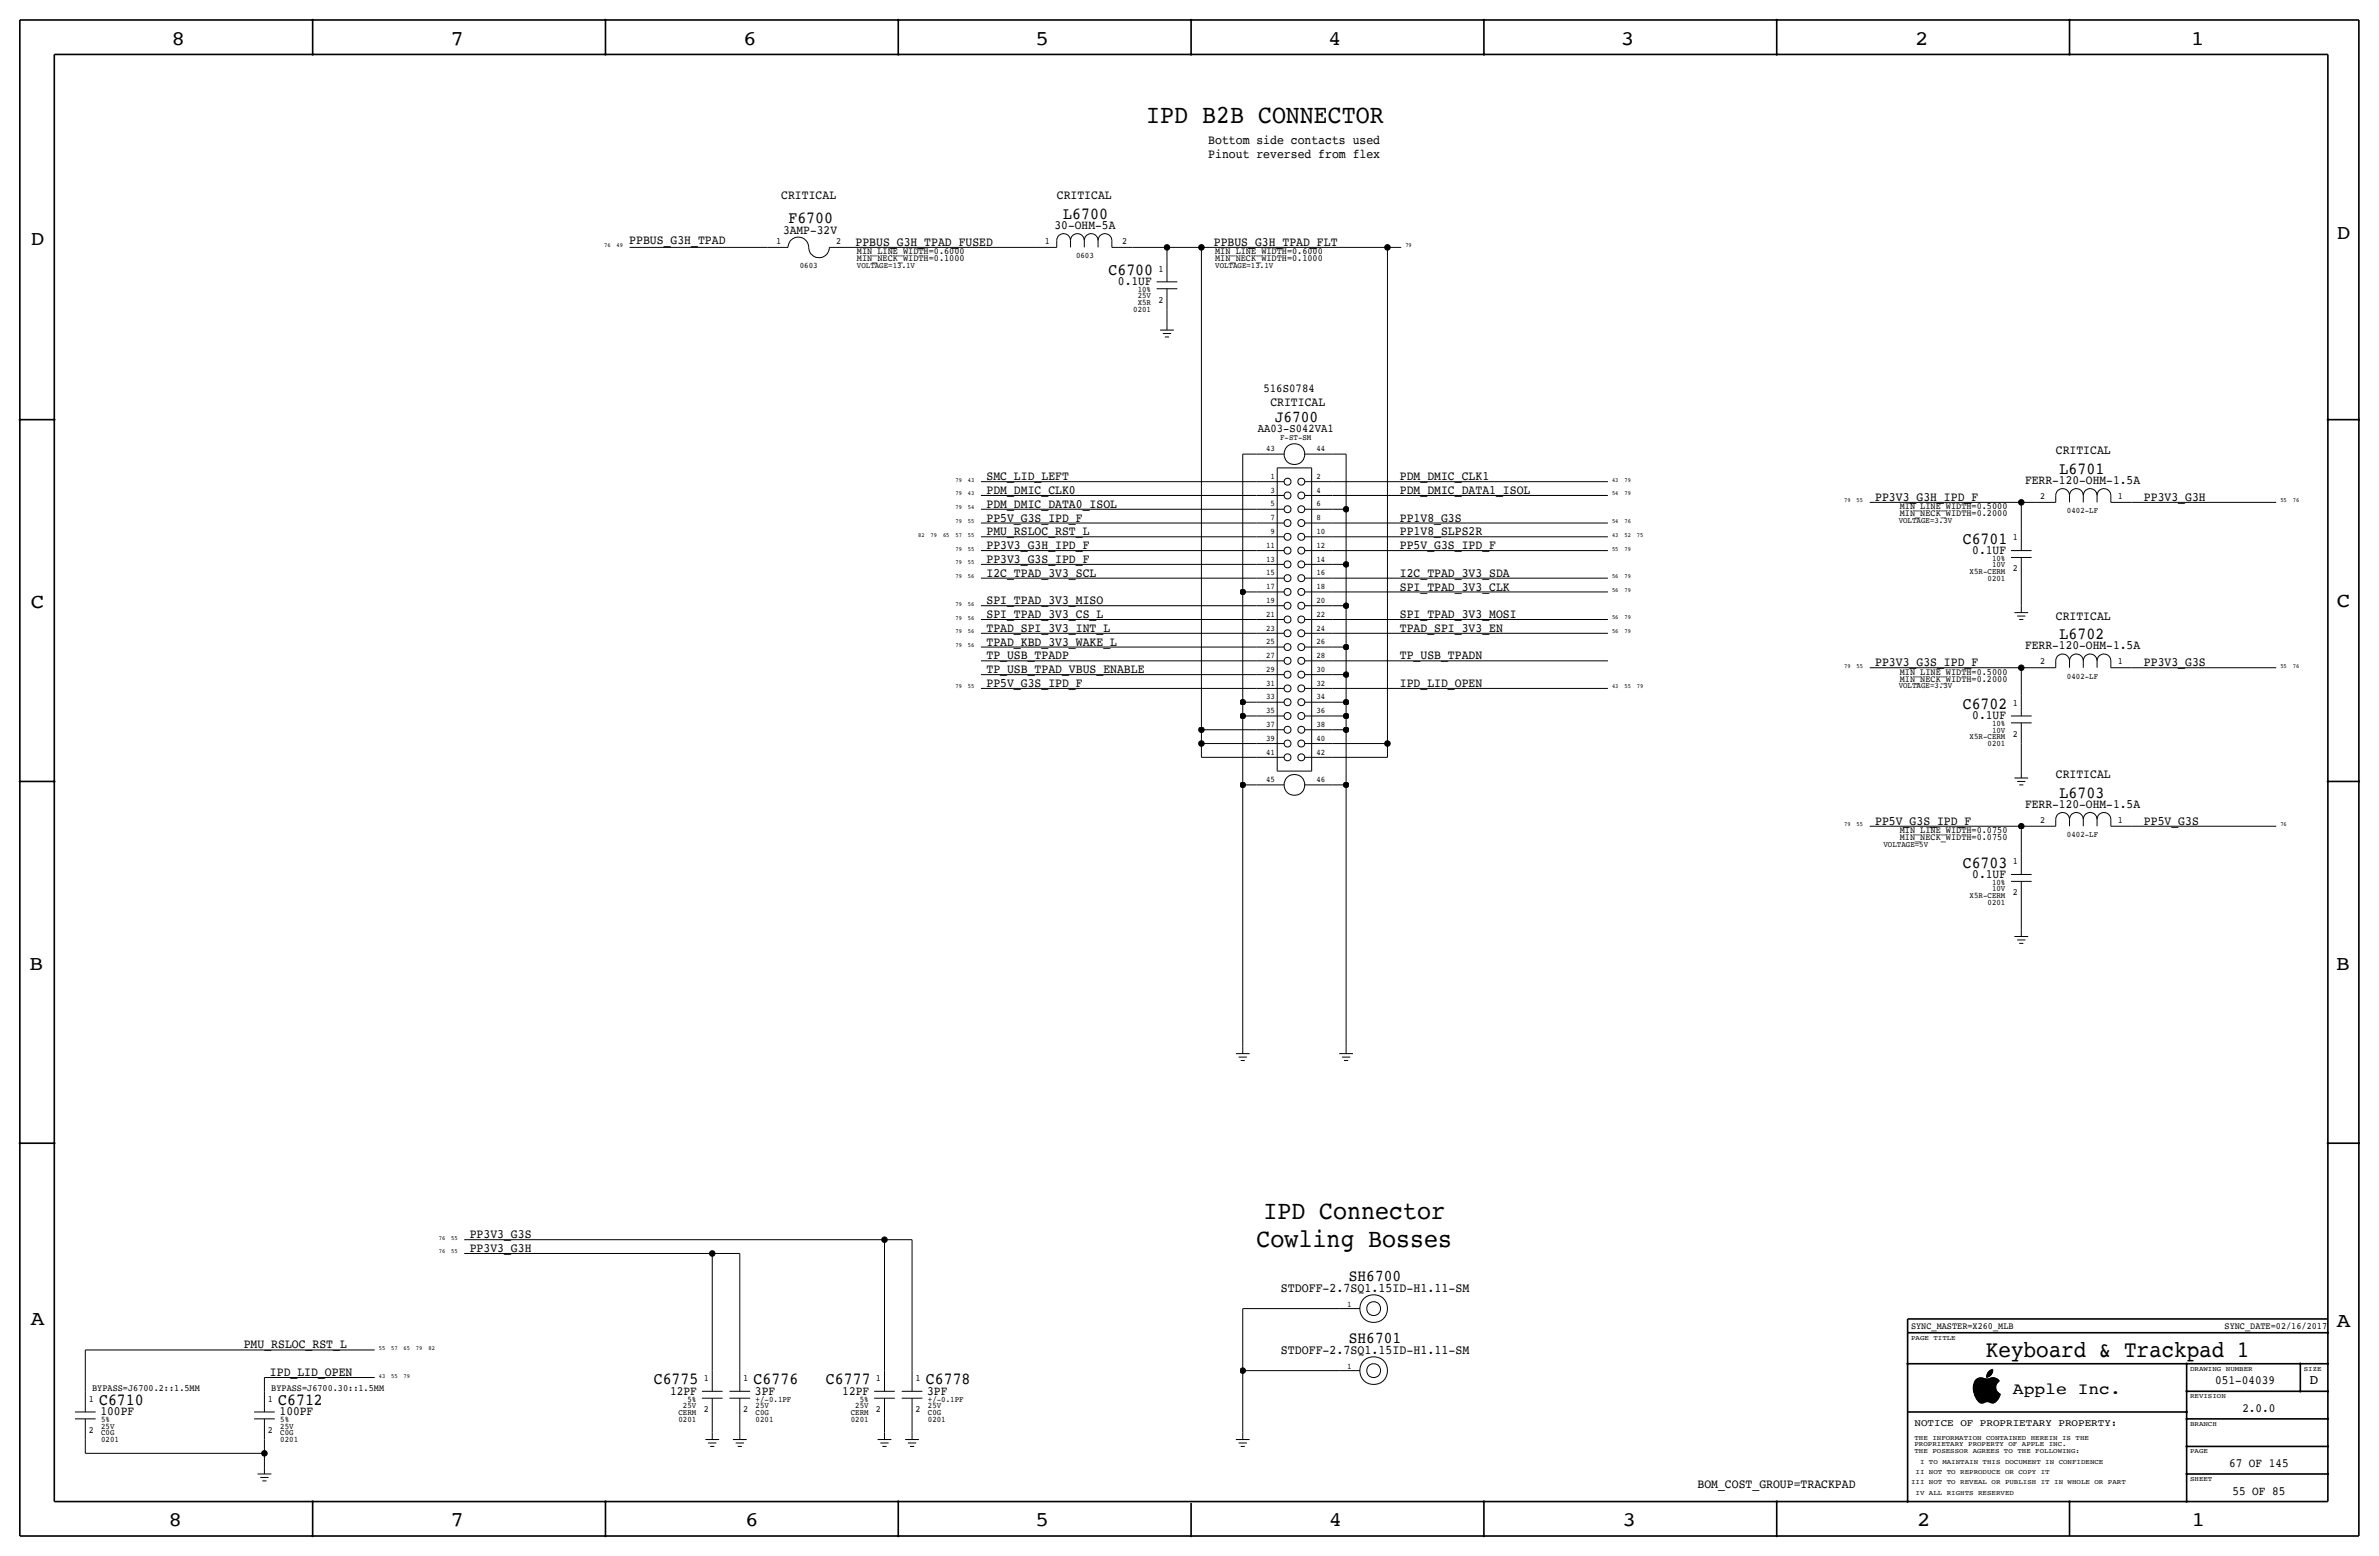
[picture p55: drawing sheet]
<svg xmlns="http://www.w3.org/2000/svg" width="877mm" height="574mm" viewBox="0 0 877 574" stroke-linecap="round" stroke-linejoin="round" font-family="sans-serif">
<defs><g id="words">
<g font-size="9.6">
<text x="422.6" y="45.5">IPD B2B CONNECTOR</text>
<text x="465.8" y="449.3">IPD Connector</text>
<text x="463.2" y="459.5">Cowling Bosses</text>
</g>
<text font-size="8.6" x="732.2" y="500.1">Keyboard &amp; Trackpad 1</text>
<g font-size="7.6">
<text x="63.2" y="16.5">8</text>
<text x="166.1" y="16.5">7</text>
<text x="274" y="16.5">6</text>
<text x="381.7" y="16.5">5</text>
<text x="489.7" y="16.5">4</text>
<text x="597.6" y="16.5">3</text>
<text x="706.1" y="16.5">2</text>
<text x="807.7" y="16.5">1</text>
<text x="861.5" y="88.1">D</text>
<text x="11.4" y="90.4">D</text>
<text x="11.4" y="224.3">C</text>
<text x="861.5" y="223.8">C</text>
<text x="10.8" y="357.6">B</text>
<text x="861.3" y="357.4">B</text>
<text x="11.3" y="488.4">A</text>
<text x="861.5" y="489.2">A</text>
<text x="62.2" y="562.6">8</text>
<text x="166" y="562.6">7</text>
<text x="274.8" y="562.6">6</text>
<text x="381.7" y="562.6">5</text>
<text x="489.9" y="562.6">4</text>
<text x="598.1" y="562.6">3</text>
<text x="706.8" y="562.6">2</text>
<text x="807.9" y="562.6">1</text>
</g>
<g font-size="6.2">
<text x="290.7" y="82">F6700</text>
<text x="392" y="80.8">L6700</text>
<text x="408.6" y="101.3">C6700</text>
<text x="759.3" y="174.8">L6701</text>
<text x="723.6" y="200.4">C6701</text>
<text x="759.3" y="235.7">L6702</text>
<text x="723.6" y="261.4">C6702</text>
<text x="759.3" y="294.1">L6703</text>
<text x="723.6" y="319.8">C6703</text>
<text x="241" y="510.3">C6775</text>
<text x="277.8" y="510.3">C6776</text>
<text x="304.5" y="510.3">C6777</text>
<text x="341.3" y="510.3">C6778</text>
<text x="36.5" y="517.9">C6710</text>
<text x="102.6" y="517.9">C6712</text>
</g>
<g font-size="6">
<text x="469.9" y="155.7">J6700</text>
<text x="497.3" y="472.2">SH6700</text>
<text x="497.3" y="495">SH6701</text>
<text x="742.1" y="513.9">Apple Inc.</text>
</g>
<text font-size="5" x="851.5" y="510.3">D</text>
<g font-size="4.8">
<text x="472.2" y="476.2">STDOFF-2.7SQ1.15ID-H1.11-SM</text>
<text x="472.2" y="499.1">STDOFF-2.7SQ1.15ID-H1.11-SM</text>
</g>
<g font-size="4.7">
<text x="445.5" y="53.1">Bottom side contacts used</text>
<text x="445.5" y="58.2">Pinout reversed from flex</text>
<text x="288" y="73.4">CRITICAL</text>
<text x="389.6" y="73.4">CRITICAL</text>
<text x="288.7" y="86.2">3AMP-32V</text>
<text x="388.8" y="84.3">30-OHM-5A</text>
<text x="232" y="90.1">PPBUS_G3H_TPAD</text>
<text x="315.4" y="90.7">PPBUS_G3H_TPAD_FUSED</text>
<text x="447.5" y="90.7">PPBUS_G3H_TPAD_FLT</text>
<text x="412.2" y="105.2">0.1UF</text>
<text x="468.3" y="149.6">CRITICAL</text>
<text x="757.9" y="167.4">CRITICAL</text>
<text x="363.7" y="177">SMC_LID_LEFT</text>
<text x="516.1" y="177">PDM_DMIC_CLK1</text>
<text x="746.6" y="178.3">FERR-120-OHM-1.5A</text>
<text x="363.7" y="182.1">PDM_DMIC_CLK0</text>
<text x="516.1" y="182.1">PDM_DMIC_DATA1_ISOL</text>
<text x="691.3" y="184.7">PP3V3_G3H_IPD_F</text>
<text x="790.4" y="184.7">PP3V3_G3H</text>
<text x="363.7" y="187.2">PDM_DMIC_DATA0_ISOL</text>
<text x="363.7" y="197.4">PMU_RSLOC_RST_L</text>
<text x="363.7" y="192.3">PP5V_G3S_IPD_F</text>
<text x="516.1" y="197.4">PP1V8_SLPS2R</text>
<text x="516.1" y="192.3">PP1V8_G3S</text>
<text x="363.7" y="202.4">PP3V3_G3H_IPD_F</text>
<text x="516.1" y="202.4">PP5V_G3S_IPD_F</text>
<text x="363.7" y="207.5">PP3V3_G3S_IPD_F</text>
<text x="727.1" y="204.2">0.1UF</text>
<text x="363.7" y="212.6">I2C_TPAD_3V3_SCL</text>
<text x="516.1" y="212.6">I2C_TPAD_3V3_SDA</text>
<text x="516.1" y="217.7">SPI_TPAD_3V3_CLK</text>
<text x="363.7" y="222.7">SPI_TPAD_3V3_MISO</text>
<text x="363.7" y="227.8">SPI_TPAD_3V3_CS_L</text>
<text x="516.1" y="227.8">SPI_TPAD_3V3_MOSI</text>
<text x="363.7" y="232.9">TPAD_SPI_3V3_INT_L</text>
<text x="516.1" y="232.9">TPAD_SPI_3V3_EN</text>
<text x="757.9" y="228.3">CRITICAL</text>
<text x="363.7" y="238">TPAD_KBD_3V3_WAKE_L</text>
<text x="746.6" y="239.3">FERR-120-OHM-1.5A</text>
<text x="363.7" y="243.1">TP_USB_TPADP</text>
<text x="516.1" y="243.1">TP_USB_TPADN</text>
<text x="691.3" y="245.6">PP3V3_G3S_IPD_F</text>
<text x="790.4" y="245.6">PP3V3_G3S</text>
<text x="363.7" y="248.1">TP_USB_TPAD_VBUS_ENABLE</text>
<text x="363.7" y="253.2">PP5V_G3S_IPD_F</text>
<text x="516.1" y="253.2">IPD_LID_OPEN</text>
<text x="727.1" y="265.2">0.1UF</text>
<text x="757.9" y="286.8">CRITICAL</text>
<text x="746.6" y="297.7">FERR-120-OHM-1.5A</text>
<text x="691.3" y="304">PP5V_G3S_IPD_F</text>
<text x="790.4" y="304">PP5V_G3S</text>
<text x="727.1" y="323.6">0.1UF</text>
<text x="173.2" y="461.5">PP3V3_G3H</text>
<text x="173.2" y="456.4">PP3V3_G3S</text>
<text x="89.9" y="496.8">PMU_RSLOC_RST_L</text>
<text x="99.5" y="507.2">IPD_LID_OPEN</text>
<text x="247" y="514.1">12PF</text>
<text x="278.3" y="514.1">3PF</text>
<text x="310.5" y="514.1">12PF</text>
<text x="341.8" y="514.1">3PF</text>
<text x="37" y="521.7">100PF</text>
<text x="103.1" y="521.7">100PF</text>
<text x="625.8" y="548.4">BOM_COST_GROUP=TRACKPAD</text>
</g>
<g font-size="4.6">
<text x="816.7" y="510.3">051-04039</text>
<text x="826.7" y="520.4">2.0.0</text>
<text x="821.8" y="540.8">67 OF 145</text>
<text x="823" y="550.9">55 OF 85</text>
</g>
<g font-size="4.4">
<text x="465.8" y="144.5">516S0784</text>
<text x="463.7" y="159.3">AA03-S042VA1</text>
</g>
<text font-size="3.7" x="705.8" y="525.5">NOTICE OF PROPRIETARY PROPERTY:</text>
<g font-size="3.5">
<text x="286.1" y="89.9">1</text>
<text x="308.3" y="89.9">2</text>
<text x="385.2" y="89.9">1</text>
<text x="413.7" y="89.9">2</text>
<text x="315.9" y="93.7">MIN_LINE_WIDTH=0.6000</text>
<text x="448" y="93.7">MIN_LINE_WIDTH=0.6000</text>
<text x="315.9" y="96.3">MIN_NECK_WIDTH=0.1000</text>
<text x="427.1" y="100.1">1</text>
<text x="448" y="96.3">MIN_NECK_WIDTH=0.1000</text>
<text x="427.1" y="111.5">2</text>
<text x="752.2" y="183.9">2</text>
<text x="780.7" y="183.9">1</text>
<text x="700.4" y="190.2">MIN_NECK_WIDTH=0.2000</text>
<text x="700.4" y="187.7">MIN_LINE_WIDTH=0.5000</text>
<text x="742" y="199.1">1</text>
<text x="742" y="210.6">2</text>
<text x="752.2" y="244.9">2</text>
<text x="780.7" y="244.9">1</text>
<text x="700.4" y="248.7">MIN_LINE_WIDTH=0.5000</text>
<text x="700.4" y="251.2">MIN_NECK_WIDTH=0.2000</text>
<text x="742" y="260.1">1</text>
<text x="742" y="271.5">2</text>
<text x="752.2" y="303.3">2</text>
<text x="780.7" y="303.3">1</text>
<text x="700.4" y="309.6">MIN_NECK_WIDTH=0.0750</text>
<text x="700.4" y="307.1">MIN_LINE_WIDTH=0.0750</text>
<text x="742" y="318.5">1</text>
<text x="742" y="329.9">2</text>
<text x="704.5" y="490">SYNC_MASTER=X260_MLB</text>
<text x="820.1" y="490">SYNC_DATE=02/16/2017</text>
<text x="259.4" y="509">1</text>
<text x="274" y="509">1</text>
<text x="322.9" y="509">1</text>
<text x="337.5" y="509">1</text>
<text x="34" y="512.8">BYPASS=J6700.2::1.5MM</text>
<text x="100" y="512.8">BYPASS=J6700.30::1.5MM</text>
<text x="32.7" y="516.6">1</text>
<text x="98.8" y="516.6">1</text>
<text x="259.4" y="520.4">2</text>
<text x="274" y="520.4">2</text>
<text x="322.9" y="520.4">2</text>
<text x="337.5" y="520.4">2</text>
<text x="32.7" y="528.1">2</text>
<text x="98.8" y="528.1">2</text>
</g>
<g font-size="3.1">
<text x="396.7" y="95.3">0603</text>
<text x="294.8" y="98.8">0603</text>
<text x="315.9" y="98.8">VOLTAGE=13.1V</text>
<text x="448" y="98.8">VOLTAGE=13.1V</text>
<text x="419.4" y="107.7">10%</text>
<text x="419.4" y="112.5">X5R</text>
<text x="419.4" y="110">25V</text>
<text x="417.8" y="115.1">0201</text>
<text x="466.8" y="166.4">43</text>
<text x="471.9" y="162.3">F-ST-SM</text>
<text x="485.3" y="166.4">44</text>
<text x="468.5" y="176.5">1</text>
<text x="485.3" y="176.5">2</text>
<text x="468.5" y="181.6">3</text>
<text x="485.3" y="181.6">4</text>
<text x="468.5" y="191.8">7</text>
<text x="468.5" y="186.7">5</text>
<text x="485.3" y="191.8">8</text>
<text x="485.3" y="186.7">6</text>
<text x="762" y="189.2">0402-LF</text>
<text x="468.5" y="196.8">9</text>
<text x="485.3" y="196.8">10</text>
<text x="700" y="192.8">VOLTAGE=3.3V</text>
<text x="466.8" y="201.9">11</text>
<text x="485.3" y="201.9">12</text>
<text x="466.8" y="207">13</text>
<text x="485.3" y="207">14</text>
<text x="734.4" y="209">10V</text>
<text x="734.4" y="206.8">10%</text>
<text x="466.8" y="212.1">15</text>
<text x="485.3" y="212.1">16</text>
<text x="726.1" y="211.6">X5R-CERM</text>
<text x="732.7" y="214.1">0201</text>
<text x="466.8" y="217.2">17</text>
<text x="485.3" y="217.2">18</text>
<text x="466.8" y="227.3">21</text>
<text x="466.8" y="222.2">19</text>
<text x="485.3" y="227.3">22</text>
<text x="485.3" y="222.2">20</text>
<text x="466.8" y="232.4">23</text>
<text x="485.3" y="232.4">24</text>
<text x="466.8" y="237.5">25</text>
<text x="485.3" y="237.5">26</text>
<text x="466.8" y="242.6">27</text>
<text x="485.3" y="242.6">28</text>
<text x="466.8" y="247.6">29</text>
<text x="485.3" y="247.6">30</text>
<text x="762" y="250.2">0402-LF</text>
<text x="466.8" y="257.8">33</text>
<text x="466.8" y="252.7">31</text>
<text x="485.3" y="257.8">34</text>
<text x="485.3" y="252.7">32</text>
<text x="700" y="253.7">VOLTAGE=3.3V</text>
<text x="466.8" y="262.9">35</text>
<text x="485.3" y="262.9">36</text>
<text x="466.8" y="268">37</text>
<text x="485.3" y="268">38</text>
<text x="734.4" y="267.7">10%</text>
<text x="466.8" y="273">39</text>
<text x="485.3" y="273">40</text>
<text x="726.1" y="272.5">X5R-CERM</text>
<text x="732.7" y="275.1">0201</text>
<text x="734.4" y="270">10V</text>
<text x="466.8" y="278.1">41</text>
<text x="485.3" y="278.1">42</text>
<text x="466.8" y="288.3">45</text>
<text x="485.3" y="288.3">46</text>
<text x="762" y="308.6">0402-LF</text>
<text x="694.4" y="312.2">VOLTAGE=5V</text>
<text x="734.4" y="328.4">10V</text>
<text x="734.4" y="326.1">10%</text>
<text x="726.1" y="331">X5R-CERM</text>
<text x="732.7" y="333.5">0201</text>
<text x="496.7" y="481.8">1</text>
<text x="496.7" y="504.7">1</text>
<text x="250.1" y="521.5">CERM</text>
<text x="251.8" y="518.9">25V</text>
<text x="253.4" y="516.6">5%</text>
<text x="278.6" y="521.5">C0G</text>
<text x="278.6" y="518.9">25V</text>
<text x="278.6" y="516.6">+/-0.1PF</text>
<text x="313.6" y="521.5">CERM</text>
<text x="315.3" y="518.9">25V</text>
<text x="316.9" y="516.6">5%</text>
<text x="342.1" y="521.5">C0G</text>
<text x="342.1" y="518.9">25V</text>
<text x="342.1" y="516.6">+/-0.1PF</text>
<text x="37.3" y="526.5">25V</text>
<text x="37.3" y="524.3">5%</text>
<text x="103.3" y="526.5">25V</text>
<text x="103.3" y="524.3">5%</text>
<text x="250.1" y="524">0201</text>
<text x="278.6" y="524">0201</text>
<text x="313.6" y="524">0201</text>
<text x="342.1" y="524">0201</text>
<text x="37.3" y="531.6">0201</text>
<text x="37.3" y="529.1">C0G</text>
<text x="103.3" y="529.1">C0G</text>
<text x="103.3" y="531.6">0201</text>
</g>
<g font-size="2.5">
<text x="704.5" y="493.8">PAGE TITLE</text>
<text x="807.4" y="505.2">DRAWING NUMBER</text>
<text x="849.3" y="505.2">SIZE</text>
<text x="807.4" y="515.4">REVISION</text>
<text x="807.4" y="525.5">BRANCH</text>
<text x="705.8" y="533.1">PROPRIETARY PROPERTY OF APPLE INC.</text>
<text x="705.8" y="530.6">THE INFORMATION CONTAINED HEREIN IS THE</text>
<text x="705.8" y="535.7">THE POSESSOR AGREES TO THE FOLLOWING:</text>
<text x="707.8" y="539.5">I TO MAINTAIN THIS DOCUMENT IN CONFIDENCE</text>
<text x="807.4" y="535.7">PAGE</text>
<text x="706.2" y="543.3">II NOT TO REPRODUCE OR COPY IT</text>
<text x="807.4" y="545.8">SHEET</text>
<text x="704.5" y="547.1">III NOT TO REVEAL OR PUBLISH IT IN WHOLE OR PART</text>
<text x="706.2" y="550.9">IV ALL RIGHTS RESERVED</text>
</g>
<g font-size="2.3">
<text x="222.7" y="91.2">76</text>
<text x="227.3" y="91.2">49</text>
<text x="518.1" y="91.2">79</text>
<text x="352.2" y="177.5">79</text>
<text x="356.8" y="177.5">43</text>
<text x="594.3" y="177.5">43</text>
<text x="598.9" y="177.5">79</text>
<text x="352.2" y="182.6">79</text>
<text x="356.8" y="182.6">43</text>
<text x="594.3" y="182.6">54</text>
<text x="598.9" y="182.6">79</text>
<text x="679.9" y="185.2">79</text>
<text x="684.5" y="185.2">55</text>
<text x="840.7" y="185.2">55</text>
<text x="845.3" y="185.2">76</text>
<text x="352.2" y="187.7">79</text>
<text x="356.8" y="187.7">54</text>
<text x="338.5" y="197.9">82</text>
<text x="343.1" y="197.9">79</text>
<text x="347.7" y="197.9">65</text>
<text x="352.2" y="197.9">57</text>
<text x="352.2" y="192.8">79</text>
<text x="356.8" y="197.9">55</text>
<text x="356.8" y="192.8">55</text>
<text x="594.3" y="197.9">43</text>
<text x="594.3" y="192.8">54</text>
<text x="598.9" y="197.9">52</text>
<text x="598.9" y="192.8">76</text>
<text x="603.5" y="197.9">75</text>
<text x="352.2" y="202.9">79</text>
<text x="356.8" y="202.9">55</text>
<text x="594.3" y="202.9">55</text>
<text x="598.9" y="202.9">79</text>
<text x="352.2" y="208">79</text>
<text x="356.8" y="208">55</text>
<text x="352.2" y="213.1">79</text>
<text x="356.8" y="213.1">56</text>
<text x="594.3" y="213.1">56</text>
<text x="598.9" y="213.1">79</text>
<text x="594.3" y="218.2">56</text>
<text x="598.9" y="218.2">79</text>
<text x="352.2" y="223.3">79</text>
<text x="356.8" y="223.3">56</text>
<text x="352.2" y="228.3">79</text>
<text x="352.2" y="233.4">79</text>
<text x="356.8" y="228.3">56</text>
<text x="356.8" y="233.4">56</text>
<text x="594.3" y="228.3">56</text>
<text x="594.3" y="233.4">56</text>
<text x="598.9" y="228.3">79</text>
<text x="598.9" y="233.4">79</text>
<text x="352.2" y="238.5">79</text>
<text x="356.8" y="238.5">56</text>
<text x="679.9" y="246.1">79</text>
<text x="684.5" y="246.1">55</text>
<text x="840.7" y="246.1">55</text>
<text x="845.3" y="246.1">76</text>
<text x="352.2" y="253.7">79</text>
<text x="356.8" y="253.7">55</text>
<text x="594.3" y="253.7">43</text>
<text x="598.9" y="253.7">55</text>
<text x="603.5" y="253.7">79</text>
<text x="679.9" y="304.5">79</text>
<text x="684.5" y="304.5">55</text>
<text x="840.7" y="304.5">76</text>
<text x="161.7" y="456.9">76</text>
<text x="166.3" y="456.9">55</text>
<text x="161.7" y="462">76</text>
<text x="166.3" y="462">55</text>
<text x="139.6" y="497.6">55</text>
<text x="144.2" y="497.6">57</text>
<text x="148.8" y="497.6">65</text>
<text x="153.4" y="497.6">79</text>
<text x="157.9" y="497.6">82</text>
<text x="139.6" y="507.7">43</text>
<text x="144.2" y="507.7">55</text>
<text x="148.8" y="507.7">79</text>
</g>
</g></defs>
<g fill="none" stroke="#000" stroke-width=".37">
<path d="M232.1 91.2h50.8zM282.9 91.2h7.6zM290.5 91.2a3.8 3.8 0 0 1 4.1-3.8 3.8 3.8 0 0 1 3.6 4.3 3.8 3.8 0 0 0 4 3.3 3.8 3.8 0 0 0 3.6-3.8M305.8 91.2h7.6zM313.4 91.2h68.6zM382 91.2h7.6zM389.6 88.6a2.54 2.54 0 0 1 2.5-2.5 2.54 2.54 0 0 1 2.6 2.5 2.54 2.54 0 0 1 2.5-2.5 2.54 2.54 0 0 1 2.5 2.5 2.54 2.54 0 0 1 2.6-2.5 2.54 2.54 0 0 1 2.5 2.5 2.54 2.54 0 0 1 2.6-2.5 2.54 2.54 0 0 1 2.5 2.5M389.6 88.6v2.6zM394.7 88.6v2.6zM399.7 88.6v2.6zM404.8 88.6v2.6zM409.9 91.2h7.6z"/>
<path d="M409.9 88.6v2.6zM417.5 91.2h12.7zM430.2 91.2h12.7zM430.2 91.2v5.1zM430.2 96.3v7.6zM442.9 91.2h68.6zM442.9 91.2v177.8zM511.5 91.2v182.9zM511.5 91.2h5.1zM426.4 106.4h7.6zM426.4 103.9h7.6zM430.2 114v5.1z"/>
<path d="M430.2 119.1v2.6zM430.2 106.4v7.6zM427.7 121.7h5.1zM428.7 122.9h3zM429.5 124.2h1.5zM361.6 177.5h101.6zM458.2 167.4v50.8zM458.2 167.4h5zM463.2 177.5h10.2zM463.2 167.4h10.2zM470.9 172.5h12.7zM470.9 172.5v111.7z"/>
<path d="M481 167.4h10.2zM481 177.5h10.2zM483.6 172.5v111.7zM491.2 177.5h101.6zM491.2 167.4h5.1zM496.3 167.4v20.3zM361.6 187.7h101.6zM361.6 182.6h101.6zM361.6 192.8h101.6zM361.6 197.9h101.6zM463.2 182.6h10.2zM463.2 192.8h10.2z"/>
<path d="M463.2 187.7h10.2zM463.2 197.9h10.2zM481 182.6h10.2zM481 192.8h10.2zM481 187.7h10.2zM481 197.9h10.2zM491.2 192.8h101.6zM491.2 197.9h101.6zM491.2 182.6h101.6zM491.2 187.7h5.1zM496.3 187.7v20.3zM689.3 185.2h55.9z"/>
<path d="M745.2 185.2v10.1zM745.2 195.3v7.6zM745.2 185.2h5.1zM750.3 185.2h7.6zM757.9 182.6v2.6zM757.9 182.6a2.54 2.54 0 0 1 2.5-2.5 2.54 2.54 0 0 1 2.6 2.5 2.54 2.54 0 0 1 2.5-2.5 2.54 2.54 0 0 1 2.5 2.5 2.54 2.54 0 0 1 2.6-2.5 2.54 2.54 0 0 1 2.5 2.5 2.54 2.54 0 0 1 2.6-2.5 2.54 2.54 0 0 1 2.5 2.5M763 182.6v2.6zM768 182.6v2.6zM773.1 182.6v2.6zM778.2 185.2h7.6zM778.2 182.6v2.6zM785.8 185.2h53.4z"/>
<path d="M361.6 208h101.6zM361.6 213.1h101.6zM361.6 202.9h101.6zM458.2 218.2v40.6zM458.2 218.2h5zM463.2 208h10.2zM463.2 218.2h10.2zM463.2 213.1h10.2zM463.2 202.9h10.2zM481 208h10.2zM481 202.9h10.2zM481 218.2h10.2z"/>
<path d="M481 213.1h10.2zM491.2 208h5.1zM491.2 218.2h101.6zM491.2 213.1h101.6zM491.2 202.9h101.6zM496.3 208v15.3zM741.4 205.5h7.6zM741.4 202.9h7.6zM745.2 213.1v10.2zM745.2 205.5v7.6zM361.6 233.4h101.6zM361.6 238.5h101.6z"/>
<path d="M361.6 228.3h101.6zM361.6 223.3h101.6zM463.2 223.3h10.2zM463.2 228.3h10.2zM463.2 233.4h10.2zM463.2 238.5h10.2zM481 233.4h10.2zM481 223.3h10.2zM481 228.3h10.2zM481 238.5h10.2zM491.2 238.5h5.1zM491.2 223.3h5.1z"/>
<path d="M491.2 233.4h101.6zM491.2 228.3h101.6zM496.3 238.5v10.2zM496.3 223.3v15.2zM742.6 225.8h5.1zM743.7 227.1h3zM744.4 228.3h1.5zM745.2 223.3v2.5zM361.6 253.7h101.6zM361.6 243.6h101.6zM361.6 248.7h101.6zM458.2 258.8v5.1z"/>
<path d="M458.2 258.8h5zM463.2 248.7h10.2zM463.2 243.6h10.2zM463.2 253.7h10.2zM463.2 258.8h10.2zM481 243.6h10.2zM481 248.7h10.2zM481 258.8h10.2zM481 253.7h10.2zM491.2 248.7h5.1zM491.2 243.6h101.6zM491.2 253.7h101.6z"/>
<path d="M491.2 258.8h5.1zM496.3 258.8v5.1zM496.3 248.7v10.1zM689.3 246.1h55.9zM745.2 246.1v10.2zM745.2 256.3v7.6zM745.2 246.1h5.1zM750.3 246.1h7.6zM757.9 243.6v2.5zM757.9 243.6a2.54 2.54 0 0 1 2.5-2.5 2.54 2.54 0 0 1 2.6 2.5 2.54 2.54 0 0 1 2.5-2.5 2.54 2.54 0 0 1 2.5 2.5 2.54 2.54 0 0 1 2.6-2.5 2.54 2.54 0 0 1 2.5 2.5 2.54 2.54 0 0 1 2.6-2.5 2.54 2.54 0 0 1 2.5 2.5M763 243.6v2.5zM768 243.6v2.5z"/>
<path d="M773.1 243.6v2.5zM778.2 246.1h7.6zM778.2 243.6v2.5zM785.8 246.1h53.4zM442.9 269h20.3zM442.9 269v5.1zM442.9 274.1h20.3zM442.9 274.1v5zM442.9 279.1h20.3zM458.2 263.9v25.4zM458.2 263.9h5zM463.2 274.1h10.2z"/>
<path d="M463.2 269h10.2zM463.2 263.9h10.2zM463.2 279.1h10.2zM481 263.9h10.2zM481 269h10.2zM481 274.1h10.2zM481 279.1h10.2zM491.2 269h5.1zM491.2 279.1h20.3zM491.2 274.1h20.3zM491.2 263.9h5.1zM496.3 269v20.3z"/>
<path d="M496.3 263.9v5.1zM511.5 274.1v5zM741.4 266.4h7.6zM741.4 263.9h7.6zM745.2 274.1v10.1zM745.2 266.4v7.7zM458.2 289.3h5zM458.2 289.3v96.5zM463.2 289.3h10.2zM470.9 284.2h12.7zM481 289.3h10.2zM491.2 289.3h5.1z"/>
<path d="M496.3 289.3v96.5zM742.6 286.8h5.1zM743.7 288h3zM744.4 289.3h1.5zM745.2 284.2v2.6zM689.3 304.5h55.9zM745.2 304.5v10.2zM745.2 314.7v7.6zM745.2 304.5h5.1zM750.3 304.5h7.6zM757.9 302v2.5zM757.9 302a2.54 2.54 0 0 1 2.5-2.5 2.54 2.54 0 0 1 2.6 2.5 2.54 2.54 0 0 1 2.5-2.5 2.54 2.54 0 0 1 2.5 2.5 2.54 2.54 0 0 1 2.6-2.5 2.54 2.54 0 0 1 2.5 2.5 2.54 2.54 0 0 1 2.6-2.5 2.54 2.54 0 0 1 2.5 2.5"/>
<path d="M763 302v2.5zM768 302v2.5zM773.1 302v2.5zM778.2 304.5h7.6zM778.2 302v2.5zM785.8 304.5h53.4zM741.4 324.9h7.6zM741.4 322.3h7.6zM745.2 332.5v10.1zM745.2 324.9v7.6zM742.6 345.2h5.1zM743.7 346.5h3z"/>
<path d="M744.4 347.7h1.5zM745.2 342.6v2.6zM455.6 388.4h5.1zM456.6 389.6h3.1zM457.4 390.9h1.5zM458.2 385.8v2.6zM493.7 388.4h5.1zM494.7 389.6h3.1zM495.5 390.9h1.5zM496.3 385.8v2.6zM171.1 456.9h155zM326.1 456.9h10.1z"/>
<path d="M326.1 456.9v48.3zM336.2 456.9v48.3zM171.1 462h91.5zM262.6 462h10.1zM262.6 462v43.2zM272.7 462v43.2zM31.4 497.6h106.7zM31.4 497.6v15.2zM458.2 482.3v22.9zM458.2 482.3h35.5zM493.7 482.3h7.6zM31.4 512.8v7.6z"/>
<path d="M97.5 507.7v5.1zM97.5 512.8v7.6zM97.5 507.7h40.6zM258.8 512.8h7.6zM258.8 515.4h7.6zM262.6 505.2v7.6zM262.6 515.4v7.6zM268.9 515.4h7.7zM268.9 512.8h7.7zM272.7 505.2v7.6zM272.7 515.4v7.6zM322.3 512.8h7.6z"/>
<path d="M322.3 515.4h7.6zM326.1 505.2v7.6zM326.1 515.4v7.6zM332.4 515.4h7.7zM332.4 512.8h7.7zM336.2 505.2v7.6zM336.2 515.4v7.6zM458.2 505.2v22.9zM458.2 505.2h35.5zM493.7 505.2h7.6zM727.5 512.2h8.4zM727.5 512.3h8.4z"/>
<path d="M727.5 512.4h8.5zM727.5 511.2h8.2zM727.5 511.3h8.2zM727.5 511.5h8.2zM727.5 511.4h8.2zM727.5 512h8.3zM727.5 512.1h8.3zM727.5 511.7h8.3zM727.5 511.8h8.3zM727.5 511.6h8.3zM727.5 511.9h8.3zM727.5 511.1h8.3z"/>
<path d="M727.6 512.8h8.6zM727.6 510.8h8.2zM727.6 511h8.2zM727.6 510.9h8.2zM727.6 510.7h8.2zM727.6 512.5h8.4zM727.6 512.6h8.4zM727.6 512.7h8.5zM727.6 512.9h8.6zM727.6 510.6h8.3zM727.6 510.5h8.3zM727.6 513h8.7z"/>
<path d="M727.6 513.1h8.8zM727.7 513.2h8.8zM727.7 510.2h8.3zM727.7 510.4h8.2zM727.7 510.3h8.3zM727.7 513.4h9.1zM727.7 513.3h9zM727.7 510.1h8.3zM727.8 509.9h8.4zM727.8 513.5h9.1zM727.8 510h8.3zM727.8 513.6h9.2z"/>
<path d="M727.8 513.8h9.6zM727.8 509.8h8.5zM727.8 513.7h9.4zM727.9 513.9h9.5zM727.9 509.7h8.4zM727.9 509.6h8.5zM727.9 514.1h9.5zM727.9 514h9.5zM728 514.2h9.4zM728 509.5h8.5zM728 509.4h8.6zM728 509.3h8.7z"/>
<path d="M728 514.4h9.3zM728.1 509.2h8.8zM728.1 514.5h9.2zM728.1 514.6h9.1zM728.1 509.1h8.9zM728.2 514.7h9zM728.2 509h8.8zM728.2 514.8h9zM728.3 514.9h8.8zM728.3 508.9h8.7zM728.3 515h8.8zM728.3 508.8h8.6z"/>
<path d="M728.3 515.1h8.7zM728.4 508.7h8.4zM728.4 515.2h8.6zM728.5 515.3h8.4zM728.5 515.4h8.4zM728.5 508.6h8.2zM728.6 515.5h8.2zM728.6 508.5h7.9zM728.7 515.6h8zM728.7 515.7h8zM728.7 508.4h7.7zM728.8 515.8h7.7z"/>
<path d="M728.9 515.9h7.6zM728.9 508.3h3.1zM728.9 516h7.5zM729 508.2h2.6zM729 516.1h7.3zM729.1 516.2h7.1zM729.2 516.3h6.9zM729.2 508.1a4.7 4.7 0 0 0-1.2 6.3l1.8 2.6 .8 .2 1-.3M729.3 508.1h2.1zM729.3 516.4h6.7zM729.4 516.5h6.5zM729.5 516.6h6.3z"/>
<path d="M729.6 516.7h2.5zM729.6 507.9h1.4zM729.7 516.8h2.1zM729.8 516.9h1.9zM729.9 517h1.6zM730.2 517.1h1zM732.4 507.5h.6zM732.4 507.6h.4zM732.4 507.4h.8zM732.4 507.3h1zM732.4 507.1h1.3zM732.4 507h1.4z"/>
<path d="M732.4 507.2h1.2zM732.5 506.9h1.4zM732.5 506.8h1.5zM732.5 506.6h1.7zM732.5 506.7h1.6zM732.6 506.5h1.7zM732.6 506.4h1.7zM732.7 506.3h1.7zM732.7 506.2h1.7zM732.8 506.1h1.7zM732.8 506h1.7zM732.9 505.9h1.6z"/>
<path d="M733 505.8h1.6zM733.1 505.7h1.5zM733.1 508.3h3.1zM733.2 505.6h1.4zM733.2 516.7h2.5zM733.3 505.5h1.4zM733.4 508.2h2.6zM733.4 505.4h1.3zM733.6 505.3h1.1zM733.6 516.8h2zM733.6 508.1a2.99 2.99 0 0 1 3.5 1 2.71 2.71 0 0 0-1.3 2.5 2.71 2.71 0 0 0 1.7 2.3 3.5 3.5 0 0 1-3.1 3.2l-1.6-.4-1.1 .2M733.7 508.1h2.1z"/>
<path d="M733.7 508.1l-1.3 .2-1.9-.4-1.3 .2M733.7 505.2h1zM733.8 516.9h1.7zM733.9 505.1h.8zM733.9 507.9h1.6zM734 517h1.3zM734.1 505h.6zM734.3 507.8h.8zM734.3 504.9h.4zM734.3 517.1h.7zM734.7 504.7a2.81 2.81 0 0 0-2.3 3 2.71 2.71 0 0 0 2.3-2.9M27.6 523h7.7z"/>
<path d="M27.6 520.4h7.7zM31.4 530.6v5.1zM31.4 523v7.6zM31.4 535.7h66.1zM93.7 523h7.6zM93.7 520.4h7.6zM97.5 535.7v5.1zM97.5 530.6v5.1zM97.5 523v7.6zM260 530.6h5.1zM261.1 531.9h3zM261.8 533.1h1.5z"/>
<path d="M262.6 523v5.1zM262.6 528.1v2.5zM270.2 530.6h5.1zM271.2 531.9h3.1zM272 533.1h1.5zM272.7 523v5.1zM272.7 528.1v2.5zM323.5 530.6h5.1zM324.6 531.9h3zM325.3 533.1h1.5zM326.1 523v5.1zM326.1 528.1v2.5z"/>
<path d="M333.7 530.6h5.1zM334.7 531.9h3.1zM335.5 533.1h1.5zM336.2 523v5.1zM336.2 528.1v2.5zM455.6 530.6h5.1zM456.6 531.9h3.1zM457.4 533.1h1.5zM458.2 528.1v2.5zM94.9 543.3h5.1zM96 544.6h3zM96.7 545.8h1.5z"/>
<path d="M97.5 540.8v2.5z"/>
<circle cx="474.7" cy="177.6" r="1.28"/>
<circle cx="477.2" cy="167.4" r="3.8"/>
<circle cx="479.7" cy="177.6" r="1.28"/>
<circle cx="474.7" cy="192.8" r="1.28"/>
<circle cx="474.7" cy="182.6" r="1.28"/>
<circle cx="474.7" cy="187.7" r="1.28"/>
<circle cx="474.7" cy="197.9" r="1.28"/>
<circle cx="479.7" cy="187.7" r="1.28"/>
<circle cx="479.7" cy="182.6" r="1.28"/>
<circle cx="479.7" cy="192.8" r="1.28"/>
<circle cx="479.7" cy="197.9" r="1.28"/>
<circle cx="474.7" cy="218.2" r="1.28"/>
<circle cx="474.7" cy="213.1" r="1.28"/>
<circle cx="474.7" cy="208" r="1.28"/>
<circle cx="474.7" cy="203" r="1.28"/>
<circle cx="479.7" cy="208" r="1.28"/>
<circle cx="479.7" cy="203" r="1.28"/>
<circle cx="479.7" cy="218.2" r="1.28"/>
<circle cx="479.7" cy="213.1" r="1.28"/>
<circle cx="474.7" cy="228.4" r="1.28"/>
<circle cx="474.7" cy="233.4" r="1.28"/>
<circle cx="474.7" cy="223.3" r="1.28"/>
<circle cx="474.7" cy="238.5" r="1.28"/>
<circle cx="479.7" cy="228.4" r="1.28"/>
<circle cx="479.7" cy="233.4" r="1.28"/>
<circle cx="479.7" cy="223.3" r="1.28"/>
<circle cx="479.7" cy="238.5" r="1.28"/>
<circle cx="474.7" cy="248.7" r="1.28"/>
<circle cx="474.7" cy="243.6" r="1.28"/>
<circle cx="474.7" cy="258.8" r="1.28"/>
<circle cx="474.7" cy="253.8" r="1.28"/>
<circle cx="479.7" cy="258.8" r="1.28"/>
<circle cx="479.7" cy="248.7" r="1.28"/>
<circle cx="479.7" cy="243.6" r="1.28"/>
<circle cx="479.7" cy="253.8" r="1.28"/>
<circle cx="474.7" cy="269" r="1.28"/>
<circle cx="474.7" cy="263.9" r="1.28"/>
<circle cx="474.7" cy="279.2" r="1.28"/>
<circle cx="474.7" cy="274.1" r="1.28"/>
<circle cx="479.7" cy="269" r="1.28"/>
<circle cx="479.7" cy="279.2" r="1.28"/>
<circle cx="479.7" cy="274.1" r="1.28"/>
<circle cx="479.7" cy="263.9" r="1.28"/>
<circle cx="477.2" cy="289.3" r="3.8"/>
<circle cx="506.4" cy="482.4" r="2.56"/>
<circle cx="506.4" cy="482.4" r="5.1"/>
<circle cx="506.4" cy="505.2" r="2.56"/>
<circle cx="506.4" cy="505.2" r="5.1"/>
</g>
<g fill="none" stroke="#000" stroke-width=".6" stroke-linecap="butt">
<path d="M7.3 7.4v558.8zM7.3 7.4h862.3zM115.3 7.4v12.7zM223.2 7.4v12.7zM331.2 7.4v12.7zM439.1 7.4v12.7zM547.1 7.4v12.7zM655 7.4v12.7zM763 7.4v12.7zM869.6 7.4v558.8zM20 20.1v533.4zM20 20.1h838.2z"/>
<path d="M858.2 20.1v533.4zM7.3 154.7h12.7zM858.2 154.7h11.4zM7.3 288h12.7zM858.2 288h11.4zM7.3 421.4h12.7zM858.2 421.4h11.4zM703.3 486.2h154.9zM703.3 486.2v5zM703.3 491.2v62.3zM703.3 491.2h154.9zM703.3 502.7h154.9z"/>
<path d="M806.1 502.7v50.8zM806.1 512.8h52.1zM848.1 502.7v10.1zM703.3 520.4h102.8zM806.1 533.1h52.1zM806.1 523h52.1zM20 553.5h838.2zM115.3 553.5v12.7zM223.2 553.5v12.7zM331.2 553.5v12.7zM439.1 554v12.2zM547.1 553.5v12.7z"/>
<path d="M655 553.5v12.7zM763 553.5v12.7zM806.1 543.3h52.1zM7.3 566.2h862.3z"/>
</g>
<g fill="#000" stroke="#000" stroke-width=".37">
<path d="M115.1 7.2h.4v.3h-.4zM115.1 19.9h.4v.3h-.4zM223 7.2h.4v.3h-.4zM223 19.9h.4v.3h-.4zM331 19.9h.4v.3h-.4zM331 7.2h.4v.3h-.4zM438.9 7.2h.4v.3h-.4zM438.9 19.9h.4v.3h-.4zM546.9 7.2h.4v.3h-.4zM546.9 19.9h.4v.3h-.4zM654.8 19.9h.4v.3h-.4zM654.8 7.2h.4v.3h-.4z"/>
<path d="M762.8 19.9h.4v.3h-.4zM762.8 7.2h.4v.3h-.4zM7.1 154.5h.4v.4h-.4zM19.8 154.5h.4v.4h-.4zM858 154.5h.4v.4h-.4zM869.5 154.5h.3v.4h-.3zM7.1 287.9h.4v.3h-.4zM19.8 287.9h.4v.3h-.4zM858 287.9h.4v.3h-.4zM869.5 287.9h.3v.3h-.3zM7.1 421.2h.4v.4h-.4zM19.8 421.2h.4v.4h-.4z"/>
<path d="M858 421.2h.4v.4h-.4zM869.5 421.2h.3v.4h-.3zM858 491.1h.4v.3h-.4zM703.1 502.5h.4v.3h-.4zM806 502.5h.3v.3h-.3zM806 512.7h.3v.3h-.3zM847.9 512.7h.3v.3h-.3zM847.9 502.5h.3v.3h-.3zM858 502.5h.4v.3h-.4zM858 512.7h.4v.3h-.4zM806 520.3h.3v.3h-.3zM806 522.8h.3v.4h-.3z"/>
<path d="M806 533h.3v.3h-.3zM858 522.8h.4v.4h-.4zM858 533h.4v.3h-.4zM115.1 553.3h.4v.3h-.4zM223 553.3h.4v.3h-.4zM331 553.3h.4v.3h-.4zM546.9 553.3h.4v.3h-.4zM654.8 553.3h.4v.3h-.4zM703.1 553.3h.4v.3h-.4zM762.8 553.3h.4v.3h-.4zM806 543.1h.3v.4h-.3zM806 553.3h.3v.3h-.3z"/>
<path d="M858 543.1h.4v.4h-.4zM115.1 566h.4v.3h-.4zM223 566h.4v.3h-.4zM331 566h.4v.3h-.4zM438.9 566h.4v.3h-.4zM546.9 566h.4v.3h-.4zM654.8 566h.4v.3h-.4z"/>
<circle cx="430.2" cy="91.2" r="1.02"/>
<circle cx="442.9" cy="91.2" r="1.02"/>
<circle cx="511.5" cy="91.2" r="1.02"/>
<circle cx="496.3" cy="187.7" r="1.02"/>
<circle cx="745.2" cy="185.2" r="1.02"/>
<circle cx="458.2" cy="218.2" r="1.02"/>
<circle cx="496.3" cy="208" r="1.02"/>
<circle cx="496.3" cy="223.3" r="1.02"/>
<circle cx="496.3" cy="238.5" r="1.02"/>
<circle cx="458.2" cy="258.8" r="1.02"/>
<circle cx="496.3" cy="258.8" r="1.02"/>
<circle cx="496.3" cy="248.7" r="1.02"/>
<circle cx="745.2" cy="246.1" r="1.02"/>
<circle cx="442.9" cy="269" r="1.02"/>
<circle cx="442.9" cy="274.1" r="1.02"/>
<circle cx="458.2" cy="263.9" r="1.02"/>
<circle cx="496.3" cy="269" r="1.02"/>
<circle cx="496.3" cy="263.9" r="1.02"/>
<circle cx="511.5" cy="274.1" r="1.02"/>
<circle cx="458.2" cy="289.3" r="1.02"/>
<circle cx="496.3" cy="289.3" r="1.02"/>
<circle cx="745.2" cy="304.5" r="1.02"/>
<circle cx="326.1" cy="456.9" r="1.02"/>
<circle cx="262.6" cy="462" r="1.02"/>
<circle cx="458.2" cy="505.2" r="1.02"/>
<circle cx="97.5" cy="535.7" r="1.02"/>
</g>
<use href="#words"/>
</svg>
